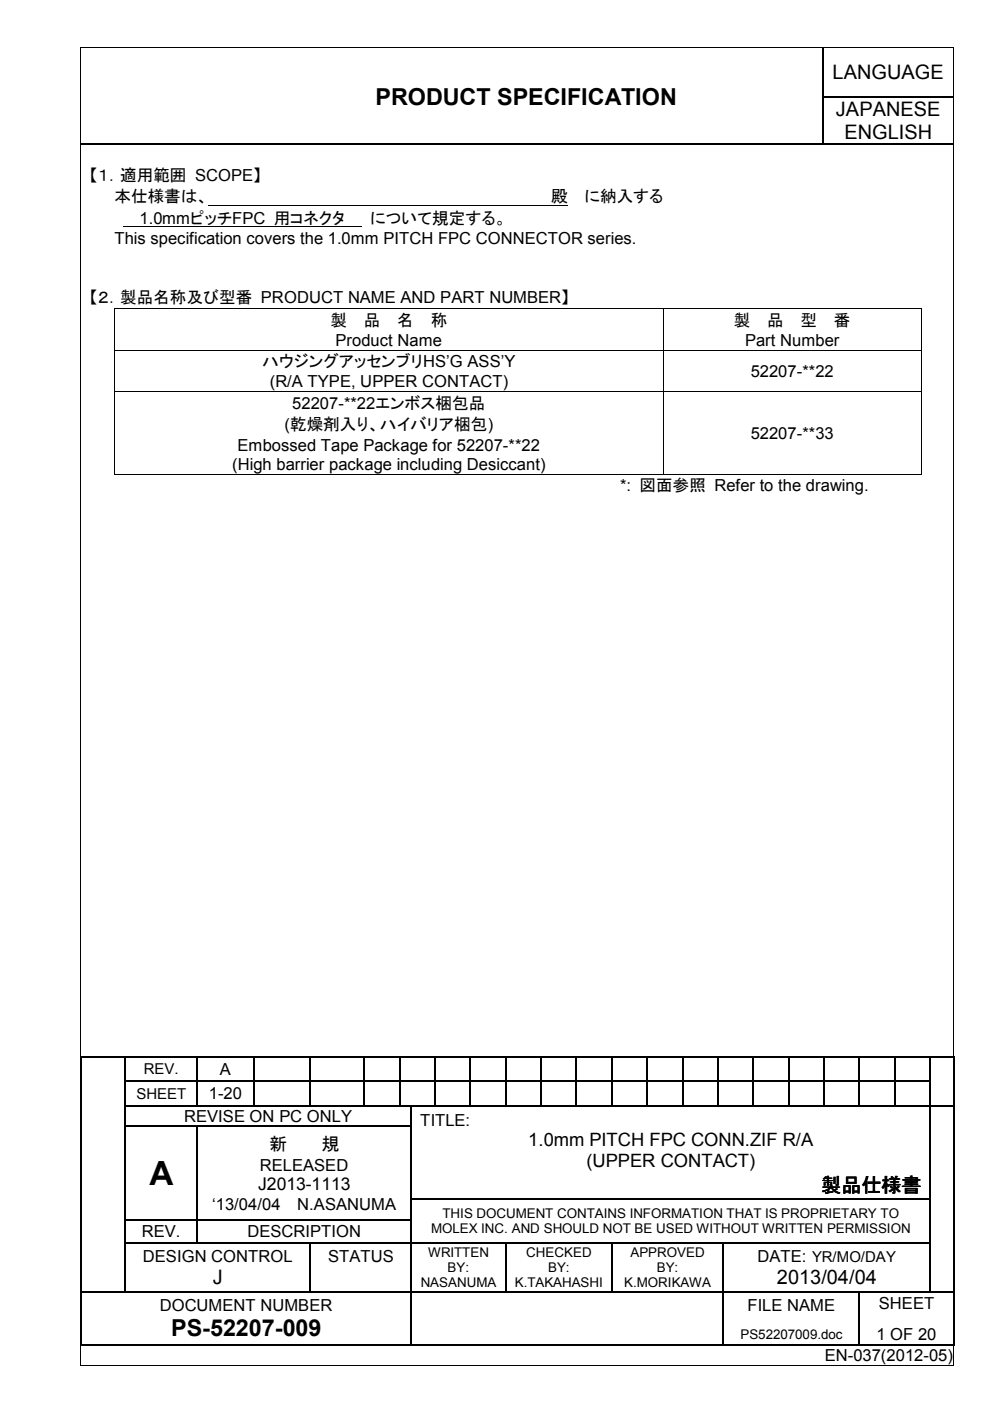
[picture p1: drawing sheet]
<svg xmlns="http://www.w3.org/2000/svg" width="210mm" height="297mm" viewBox="0 0 210 297" stroke-linecap="round" stroke-linejoin="round" font-family="sans-serif">
<defs><g id="words">
<text font-size="7.1" x="31.7" y="251.2">A</text>
<g font-size="5">
<text x="79.6" y="22.3">PRODUCT SPECIFICATION</text>
<text x="36.3" y="283.3">PS-52207-009</text>
</g>
<g font-size="4.2">
<text x="176.5" y="16.8">LANGUAGE</text>
<text x="177.2" y="24.6">JAPANESE</text>
<text x="179" y="29.4">ENGLISH</text>
<text x="174.2" y="252.6">製品仕様書</text>
<text x="45.1" y="272.3">J</text>
<text x="164.7" y="272.3">2013/04/04</text>
</g>
<g font-size="3.9">
<text x="112" y="243.1">1.0mm PITCH FPC CONN.ZIF R/A</text>
<text x="124.3" y="247.5">(UPPER CONTACT)</text>
</g>
<g font-size="3.7">
<text x="57.1" y="243.8">新</text>
<text x="68.2" y="243.8">規</text>
<text x="54.7" y="252.4">J2013-1113</text>
</g>
<g font-size="3.5">
<text x="19" y="38.4">【１．適用範囲 SCOPE】</text>
<text x="24.3" y="42.9">本仕様書は、</text>
<text x="29.6" y="47.5">1.0mmピッチFPC 用コネクタ</text>
<text x="78.5" y="47.5">について規定する。</text>
<text x="116.9" y="42.9">殿</text>
<text x="124" y="42.9">に納入する</text>
<text x="24.3" y="51.8">This specification covers the 1.0mm PITCH FPC CONNECTOR series.</text>
<text x="19" y="64.3">【２．製品名称及び型番 PRODUCT NAME AND PART NUMBER】</text>
<text x="70.1" y="69">製</text>
<text x="77.2" y="69">品</text>
<text x="84.2" y="69">名</text>
<text x="91.3" y="69">称</text>
<text x="155.6" y="69">製</text>
<text x="162.7" y="69">品</text>
<text x="169.8" y="69">型</text>
<text x="176.8" y="69">番</text>
<text x="55.6" y="77.9">ハウジングアッセンブリHS’G ASS’Y</text>
<text x="71.2" y="73.3">Product Name</text>
<text x="158" y="73.3">Part Number</text>
<text x="57.2" y="82.1">(R/A TYPE, UPPER CONTACT)</text>
<text x="159.2" y="79.8">52207-**22</text>
<text x="62" y="86.7">52207-**22エンボス梱包品</text>
<text x="50.4" y="95.5">Embossed Tape Package for 52207-**22</text>
<text x="60.3" y="91.3">(乾燥剤入り、ハイバリア梱包)</text>
<text x="159.2" y="93">52207-**33</text>
<text x="49.2" y="99.6">(High barrier package including Desiccant)</text>
<text x="131.5" y="104.1">*: 図面参照 Refer to the drawing.</text>
<text x="46.6" y="227.8">A</text>
<text x="44.3" y="233">1-20</text>
<text x="39" y="237.8">REVISE ON PC ONLY</text>
<text x="89.1" y="238.7">TITLE:</text>
<text x="55.1" y="248.2">RELEASED</text>
<text x="45" y="256.5">‘13/04/04</text>
<text x="63" y="256.5">N.ASANUMA</text>
<text x="30.1" y="262.3">REV.</text>
<text x="52.5" y="262.3">DESCRIPTION</text>
<text x="30.3" y="267.5">DESIGN CONTROL</text>
<text x="69.6" y="267.5">STATUS</text>
<text x="160.6" y="267.5">DATE: YR/MO/DAY</text>
<text x="33.9" y="278">DOCUMENT NUMBER</text>
<text x="158.5" y="278">FILE NAME</text>
<text x="186.4" y="277.6">SHEET</text>
<text x="185.8" y="284.1">1 OF 20</text>
<text x="174.9" y="288.6">EN-037(2012-05)</text>
</g>
<g font-size="3.2">
<text x="30.5" y="227.8">REV.</text>
<text x="28.9" y="233">SHEET</text>
</g>
<g font-size="2.8">
<text x="91.4" y="261.4">MOLEX INC. AND SHOULD NOT BE USED WITHOUT WRITTEN PERMISSION</text>
<text x="93.8" y="258.2">THIS DOCUMENT CONTAINS INFORMATION THAT IS PROPRIETARY TO</text>
<text x="90.8" y="266.4">WRITTEN</text>
<text x="94.9" y="269.7">BY:</text>
<text x="111.6" y="266.4">CHECKED</text>
<text x="116.2" y="269.7">BY:</text>
<text x="133.7" y="266.4">APPROVED</text>
<text x="139.2" y="269.7">BY:</text>
<text x="89.2" y="272.9">NASANUMA</text>
<text x="109.1" y="272.9">K.TAKAHASHI</text>
<text x="132.3" y="272.9">K.MORIKAWA</text>
<text x="157" y="283.8">PS52207009.doc</text>
</g>
</g></defs>
<g fill="none" stroke="#000" stroke-width=".25">
<path d="M174.5 10.2v10.2M17.2 30.6h157.2M174.5 20.6v9.9M174.7 20.5h27.4M174.7 30.6h27.4M17.2 224.2v4.9M17.2 229.4v4.9M17.2 234.6v4M17.2 238.9v4.8M17.3 224h9.2M26.6 224.2v4.9M26.6 229.4v4.9"/>
<path d="M26.6 234.6v4M26.6 238.9v4.8M26.7 224h15M26.7 229.2h15M26.7 234.4h15M26.7 238.8h15M41.8 224.2v4.9M41.8 229.4v4.9M41.8 238.9v4.8M42 224h11.7M42 229.2h11.7M42 234.4h11.7"/>
<path d="M42 238.8h45.1M53.8 224.2v4.9M53.8 229.4v4.9M53.9 224h11.8M53.9 229.2h11.8M53.9 234.4h11.8M65.8 224.2v4.9M65.8 229.4v4.9M66 224h11.1M66 229.2h11.1M66 234.4h11.1M77.2 224.2v4.9"/>
<path d="M77.2 229.4v4.9M77.3 224h7.3M77.3 229.2h7.3M77.3 234.4h7.3M84.7 224.2v4.9M84.7 229.4v4.9M84.8 224h7.3M84.8 229.2h7.3M84.8 234.4h2.3M87.2 234.6v4M87.2 238.9v4.8M87.3 234.4h4.8"/>
<path d="M92.2 224.2v4.9M92.2 229.4v4.9M92.3 224h7.3M92.3 229.2h7.3M92.3 234.4h7.3M99.7 224.2v4.9M99.7 229.4v4.9M99.8 224h7.3M99.8 229.2h7.3M99.8 234.4h7.3M107.2 224.2v4.9M107.2 229.4v4.9"/>
<path d="M107.3 224h7.3M107.3 229.2h7.3M107.3 234.4h7.3M114.7 224.2v4.9M114.7 229.4v4.9M114.9 224h7.2M114.9 229.2h7.2M114.9 234.4h7.2M122.2 224.2v4.9M122.2 229.4v4.9M122.3 224h7.3M122.3 229.2h7.3"/>
<path d="M122.3 234.4h7.3M129.7 224.2v4.9M129.7 229.4v4.9M129.8 224h7.3M129.8 229.2h7.3M129.8 234.4h7.3M137.2 224.2v4.9M137.2 229.4v4.9M137.3 224h7.3M137.3 229.2h7.3M137.3 234.4h7.3M144.7 224.2v4.9"/>
<path d="M144.7 229.4v4.9M144.9 224h7.2M144.9 229.2h7.2M144.9 234.4h7.2M152.2 224.2v4.9M152.2 229.4v4.9M152.4 224h7.2M152.4 229.2h7.2M152.4 234.4h7.2M159.7 224.2v4.9M159.7 229.4v4.9M159.9 224h7.2"/>
<path d="M159.9 229.2h7.2M159.9 234.4h7.2M167.2 224.2v4.9M167.2 229.4v4.9M167.3 224h7.3M167.3 229.2h7.3M167.3 234.4h7.3M174.7 224.2v4.9M174.7 229.4v4.9M174.8 224h7.3M174.8 229.2h7.3M174.8 234.4h7.3"/>
<path d="M182.2 224.2v4.9M182.2 229.4v4.9M182.3 224h7.3M182.3 229.2h7.3M182.3 234.4h7.3M189.7 224.2v4.9M189.7 229.4v4.9M189.8 224h7.3M189.8 229.2h7.3M189.8 234.4h7.3M197.2 224.2v4.9M197.2 229.4v4.9"/>
<path d="M197.2 234.6v4M197.2 238.9v4.8M197.4 224h4.7M197.4 234.4h4.7M202.2 224.2v4.9M202.2 229.4v4.9M202.2 234.6v4M202.2 238.9v4.8M17.2 244v4.8M17.2 249.1v4.9M17.2 254.3v4.3M17.2 258.8v4.6"/>
<path d="M26.6 244v4.8M26.6 249.1v4.9M26.6 254.3v4.3M26.6 258.8v4.6M26.7 258.7h15M41.8 244v4.8M41.8 249.1v4.9M41.8 254.3v4.3M41.8 258.8v4.6M42 258.7h45.1M87.2 244v4.8M87.2 249.1v4.9"/>
<path d="M87.2 254.3v4.3M87.2 258.8v4.6M87.3 254.1h109.8M197.2 244v4.8M197.2 249.1v4.9M197.2 254.3v4.3M197.2 258.8v4.6M202.2 244v4.8M202.2 249.1v4.9M202.2 254.3v4.3M202.2 258.8v4.6M17.2 263.7v5"/>
<path d="M17.2 269v4.8M17.2 274.1v11M17.3 273.9h9.2M26.6 263.7v5M26.6 269v4.8M26.7 263.5h15M26.7 273.9h39M42 263.5h23.7M65.8 263.7v5M65.8 269v4.8M66 263.5h21.1M66 273.9h21.1"/>
<path d="M87.2 263.7v5M87.2 269v4.8M87.2 274.1v11M87.3 263.5h19.8M87.3 273.9h19.8M107.2 263.7v5M107.2 269v4.8M107.3 263.5h22.3M107.3 273.9h22.3M129.7 263.7v5M129.7 269v4.8M129.8 263.5h23.4"/>
<path d="M129.8 273.9h23.4M153.3 263.7v5M153.3 269v4.8M153.3 274.1v11M153.5 263.5h43.6M153.5 273.9h28.6M182.2 274.1v11M182.3 273.9h14.8M197.2 263.7v5M197.2 269v4.8M197.4 273.9h4.7M202.2 263.7v5"/>
<path d="M202.2 269v4.8M202.2 274.1v11M17.3 285.2h69.8M87.3 285.2h65.9M153.5 285.2h28.6M182.3 285.2h19.8"/>
</g>
<g fill="#000">
<path d="M174.4 20.4h.3v.2h-.3zM174.4 30.5h.3v.2h-.3zM17.1 223.9h.2v.3h-.2zM17.1 229.1h.2v.3h-.2zM17.1 234.3h.2v.3h-.2zM17.1 238.6h.2v.3h-.2zM26.5 223.9h.2v.3h-.2zM26.5 229.1h.2v.3h-.2zM26.5 234.3h.2v.3h-.2zM26.5 238.6h.2v.3h-.2zM41.7 223.9h.3v.3h-.3zM41.7 229.1h.3v.3h-.3z"/>
<path d="M41.7 234.3h.3v.3h-.3zM41.7 238.6h.3v.3h-.3zM53.7 223.9h.2v.3h-.2zM53.7 229.1h.2v.3h-.2zM53.7 234.3h.2v.3h-.2zM65.7 223.9h.3v.3h-.3zM65.7 229.1h.3v.3h-.3zM65.7 234.3h.3v.3h-.3zM77.1 223.9h.2v.3h-.2zM77.1 229.1h.2v.3h-.2zM77.1 234.3h.2v.3h-.2zM84.6 223.9h.2v.3h-.2z"/>
<path d="M84.6 229.1h.2v.3h-.2zM84.6 234.3h.2v.3h-.2zM87.1 234.3h.2v.3h-.2zM87.1 238.6h.2v.3h-.2zM92.1 223.9h.2v.3h-.2zM92.1 229.1h.2v.3h-.2zM92.1 234.3h.2v.3h-.2zM99.6 223.9h.2v.3h-.2zM99.6 229.1h.2v.3h-.2zM99.6 234.3h.2v.3h-.2zM107.1 223.9h.2v.3h-.2zM107.1 229.1h.2v.3h-.2z"/>
<path d="M107.1 234.3h.2v.3h-.2zM114.6 223.9h.3v.3h-.3zM114.6 229.1h.3v.3h-.3zM114.6 234.3h.3v.3h-.3zM122.1 223.9h.2v.3h-.2zM122.1 229.1h.2v.3h-.2zM122.1 234.3h.2v.3h-.2zM129.6 223.9h.2v.3h-.2zM129.6 229.1h.2v.3h-.2zM129.6 234.3h.2v.3h-.2zM137.1 223.9h.2v.3h-.2zM137.1 229.1h.2v.3h-.2z"/>
<path d="M137.1 234.3h.2v.3h-.2zM144.6 223.9h.3v.3h-.3zM144.6 229.1h.3v.3h-.3zM144.6 234.3h.3v.3h-.3zM152.1 223.9h.3v.3h-.3zM152.1 229.1h.3v.3h-.3zM152.1 234.3h.3v.3h-.3zM159.6 223.9h.3v.3h-.3zM159.6 229.1h.3v.3h-.3zM159.6 234.3h.3v.3h-.3zM167.1 223.9h.2v.3h-.2zM167.1 229.1h.2v.3h-.2z"/>
<path d="M167.1 234.3h.2v.3h-.2zM174.6 223.9h.2v.3h-.2zM174.6 229.1h.2v.3h-.2zM174.6 234.3h.2v.3h-.2zM182.1 223.9h.2v.3h-.2zM182.1 229.1h.2v.3h-.2zM182.1 234.3h.2v.3h-.2zM189.6 223.9h.2v.3h-.2zM189.6 229.1h.2v.3h-.2zM189.6 234.3h.2v.3h-.2zM197.1 223.9h.3v.3h-.3zM197.1 229.1h.3v.3h-.3z"/>
<path d="M197.1 234.3h.3v.3h-.3zM197.1 238.6h.3v.3h-.3zM202.1 223.9h.3v.3h-.3zM202.1 229.1h.3v.3h-.3zM202.1 234.3h.3v.3h-.3zM202.1 238.6h.3v.3h-.3zM17.1 243.7h.2v.3h-.2zM17.1 248.8h.2v.3h-.2zM17.1 254h.2v.3h-.2zM17.1 258.6h.2v.2h-.2zM26.5 243.7h.2v.3h-.2zM26.5 248.8h.2v.3h-.2z"/>
<path d="M26.5 254h.2v.3h-.2zM26.5 258.6h.2v.2h-.2zM41.7 243.7h.3v.3h-.3zM41.7 248.8h.3v.3h-.3zM41.7 254h.3v.3h-.3zM41.7 258.6h.3v.2h-.3zM87.1 243.7h.2v.3h-.2zM87.1 248.8h.2v.3h-.2zM87.1 254h.2v.3h-.2zM87.1 258.6h.2v.2h-.2zM197.1 243.7h.3v.3h-.3zM197.1 248.8h.3v.3h-.3z"/>
<path d="M197.1 254h.3v.3h-.3zM197.1 258.6h.3v.2h-.3zM202.1 243.7h.3v.3h-.3zM202.1 248.8h.3v.3h-.3zM202.1 254h.3v.3h-.3zM202.1 258.6h.3v.2h-.3zM17.1 263.4h.2v.3h-.2zM17.1 268.7h.2v.3h-.2zM17.1 273.8h.2v.3h-.2zM26.5 263.4h.2v.3h-.2zM26.5 268.7h.2v.3h-.2zM26.5 273.8h.2v.3h-.2z"/>
<path d="M41.7 263.4h.3v.3h-.3zM65.7 263.4h.3v.3h-.3zM65.7 268.7h.3v.3h-.3zM65.7 273.8h.3v.3h-.3zM87.1 263.4h.2v.3h-.2zM87.1 268.7h.2v.3h-.2zM87.1 273.8h.2v.3h-.2zM107.1 263.4h.2v.3h-.2zM107.1 268.7h.2v.3h-.2zM107.1 273.8h.2v.3h-.2zM129.6 263.4h.2v.3h-.2zM129.6 268.7h.2v.3h-.2z"/>
<path d="M129.6 273.8h.2v.3h-.2zM153.2 263.4h.3v.3h-.3zM153.2 268.7h.3v.3h-.3zM153.2 273.8h.3v.3h-.3zM182.1 273.8h.2v.3h-.2zM197.1 263.4h.3v.3h-.3zM197.1 268.7h.3v.3h-.3zM197.1 273.8h.3v.3h-.3zM202.1 263.4h.3v.3h-.3zM202.1 268.7h.3v.3h-.3zM202.1 273.8h.3v.3h-.3zM17.1 285.1h.2v.2h-.2z"/>
<path d="M87.1 285.1h.2v.2h-.2zM153.2 285.1h.3v.2h-.3zM182.1 285.1h.2v.2h-.2zM202.1 285.1h.3v.2h-.3z"/>
</g>
<path d="M55.4 16.3h112.5v9.6h-112.5z" fill-rule="evenodd" fill="#fff"/>
<g fill="none" stroke="#000" stroke-width=".21">
<path d="M17.1 10.2v279.2M17.2 10.1h184.9M202.2 10.2v279.2M26 48h50.7M44.2 43.5h76.2M24.3 65.4v8.7M24.3 74.3v8.6M24.3 65.4h116.3M24.3 74.2h116.3M140.7 65.4v8.7M140.7 74.3v8.6M140.8 65.4h54.4"/>
<path d="M140.8 74.2h54.4M195.3 65.4v8.7M195.3 74.3v8.6M24.3 83.1v17.3M24.3 83h116.3M140.7 83.1v17.3M140.8 83h54.4M195.3 83.1v17.3M24.3 100.5h116.3M140.8 100.5h54.4M17.2 289.5h184.9"/>
</g>
<g fill="#000">
<path d="M17 10h.2v.2h-.2zM202.1 10h.2v.2h-.2zM24.2 65.3h.1v.1h-.1zM24.2 74.1h.1v.2h-.1zM140.6 65.3h.2v.1h-.2zM140.6 74.1h.2v.2h-.2zM195.2 65.3h.2v.1h-.2zM195.2 74.1h.2v.2h-.2zM24.2 82.9h.1v.2h-.1zM140.6 82.9h.2v.2h-.2zM195.2 82.9h.2v.2h-.2zM24.2 100.4h.1v.2h-.1z"/>
<path d="M140.6 100.4h.2v.2h-.2zM195.2 100.4h.2v.2h-.2zM17 289.4h.2v.2h-.2zM202.1 289.4h.2v.2h-.2z"/>
</g>
<use href="#words"/>
</svg>
